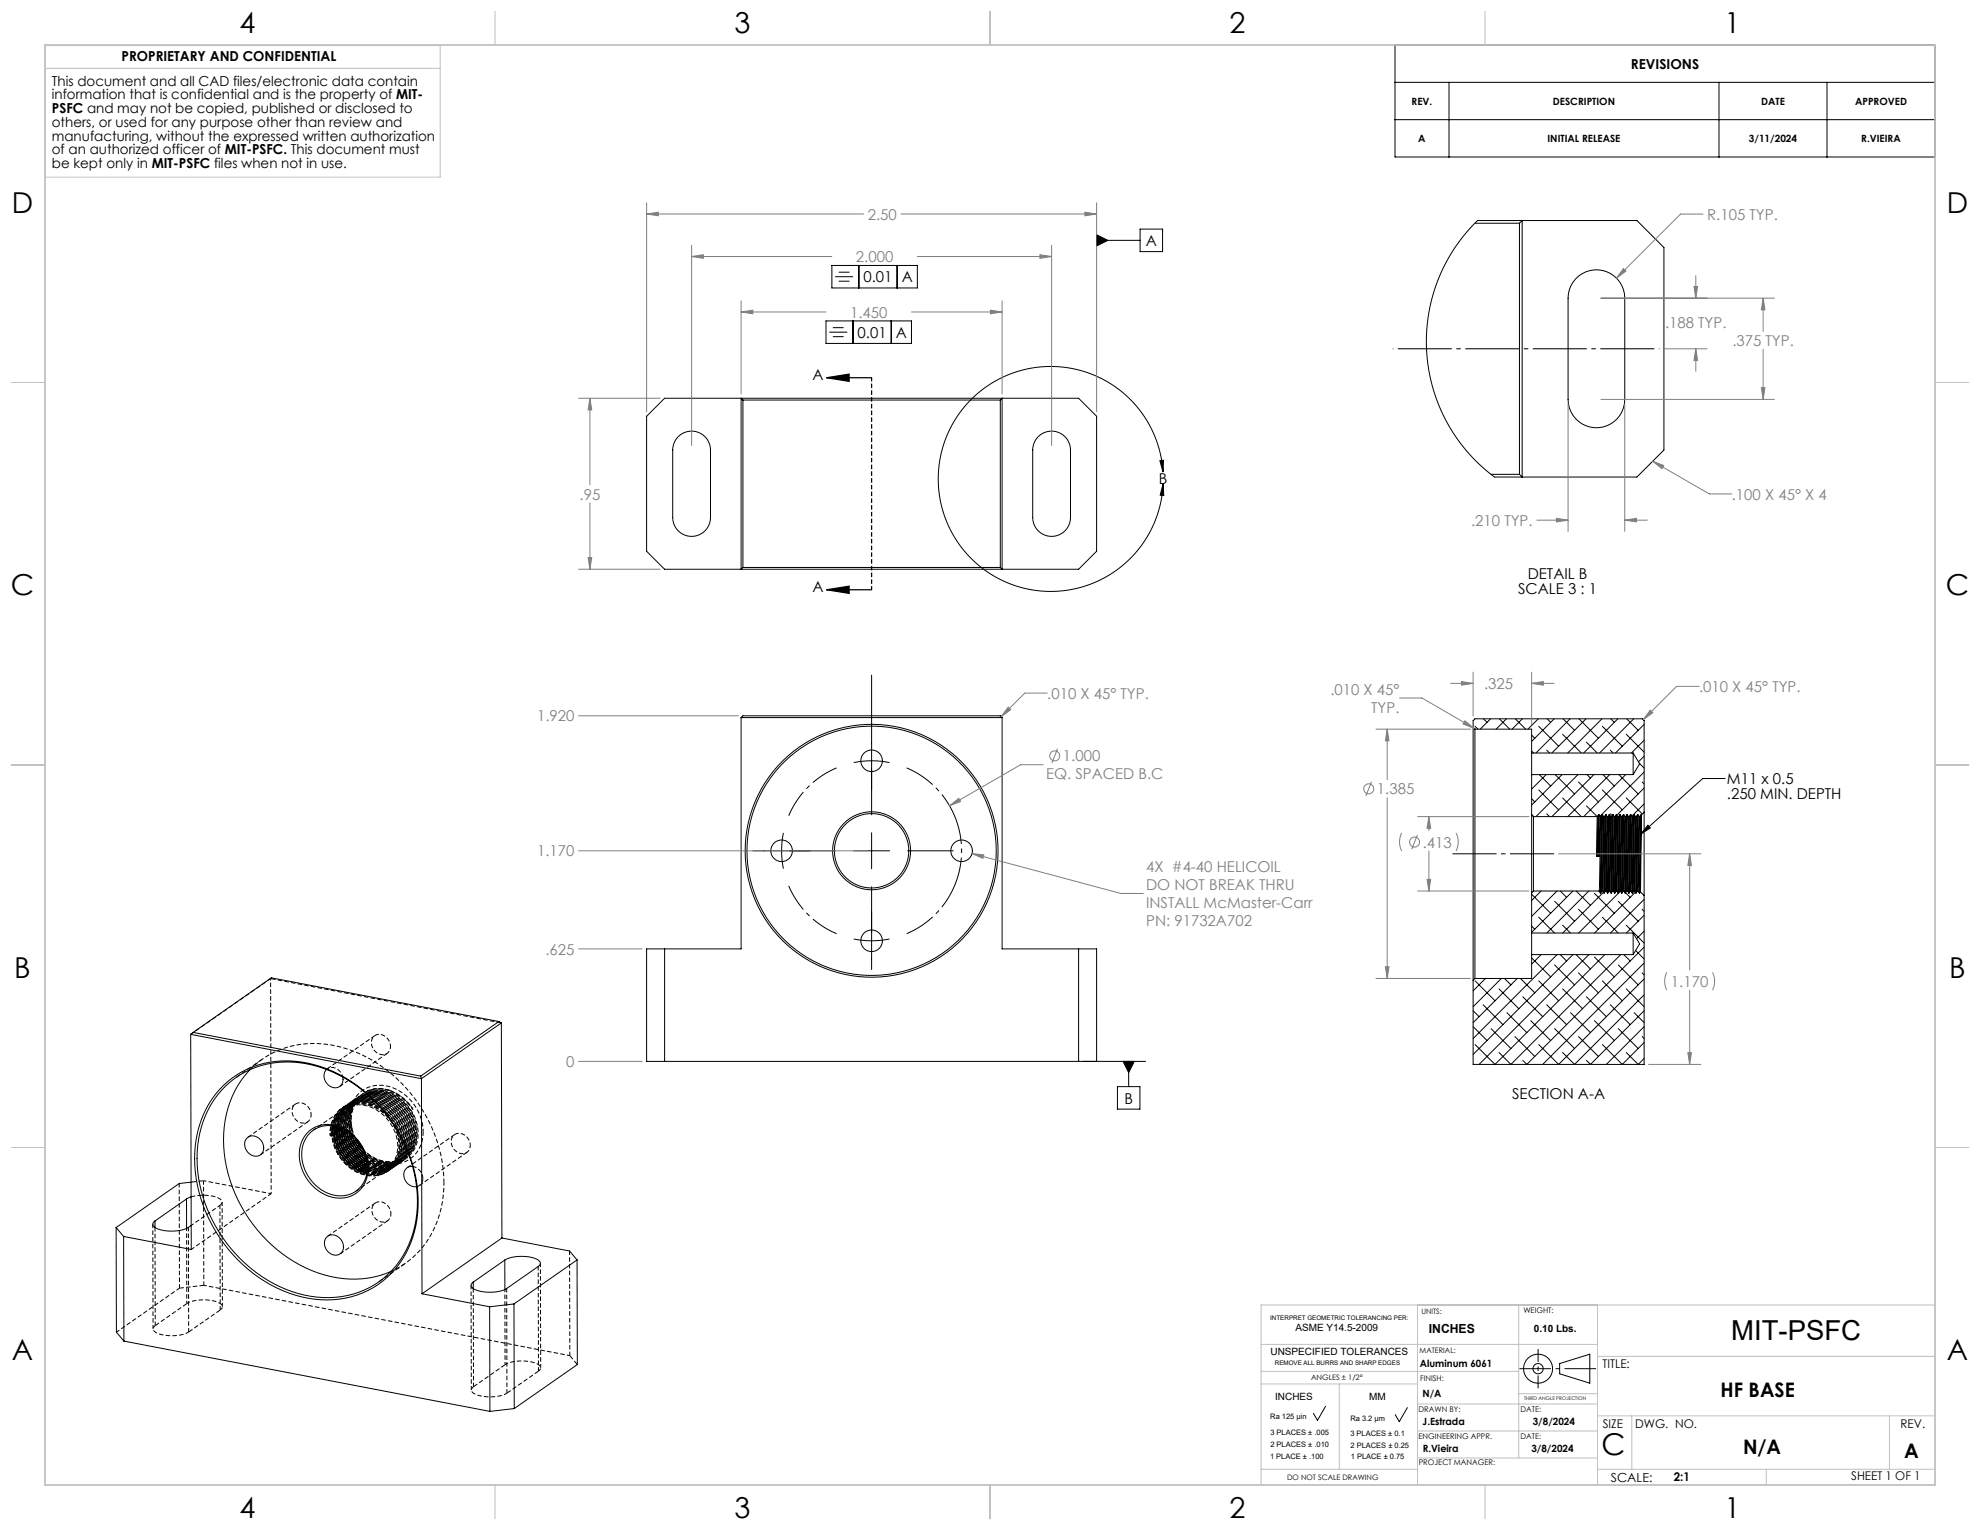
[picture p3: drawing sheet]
<svg xmlns="http://www.w3.org/2000/svg" width="559mm" height="432mm" viewBox="0 0 559 432" stroke-linecap="round" stroke-linejoin="round" font-family="sans-serif">
<defs><g id="words">
<text font-size="8.5" x="452" y="410.7">C</text>
<g font-size="8.1">
<text x="67.6" y="9.3">4</text>
<text x="207.3" y="9.3">3</text>
<text x="347" y="9.3">2</text>
<text x="486.7" y="9.3">1</text>
<text x="3.3" y="60.1">D</text>
<text x="549.4" y="60.1">D</text>
<text x="3" y="168">C</text>
<text x="549.1" y="168">C</text>
<text x="4" y="276">B</text>
<text x="550.1" y="276">B</text>
<text x="3.3" y="383.9">A</text>
<text x="549.4" y="383.9">A</text>
<text x="67.6" y="428.4">4</text>
<text x="207.3" y="428.4">3</text>
<text x="347" y="428.4">2</text>
<text x="486.7" y="428.4">1</text>
</g>
<text font-size="7.8" x="488.6" y="378.1">MIT-PSFC</text>
<g font-size="5.6">
<text x="485.6" y="394.4">HF BASE</text>
<text x="491.9" y="410.3">N/A</text>
<text x="537.4" y="411.4">A</text>
</g>
<g font-size="4.2" fill="#808080">
<text x="244.9" y="62">2.50</text>
<text x="481.8" y="62">R.105 TYP.</text>
<text x="241.6" y="74">2.000</text>
<text x="239.9" y="89.7">1.450</text>
<text x="469.9" y="92.5">.188 TYP.</text>
<text x="488.9" y="97.6">.375 TYP.</text>
<text x="163.6" y="141">.95</text>
<text x="488.8" y="141">.100 X 45° X 4</text>
<text x="415.2" y="148.4">.210 TYP.</text>
<text x="295.6" y="197.2">.010 X 45° TYP.</text>
<text x="375.5" y="196.1">.010 X 45°</text>
<text x="418.9" y="194.5">.325</text>
<text x="479.5" y="195.3">.010 X 45° TYP.</text>
<text x="151.6" y="203.6">1.920</text>
<text x="387" y="201.1">TYP.</text>
<text x="300" y="214.9">1.000</text>
<text x="295.2" y="220">EQ. SPACED B.C</text>
<text x="388.6" y="224.2">1.385</text>
<text x="401.5" y="239.2">.413</text>
<text x="151.6" y="241.7">1.170</text>
<text x="323.5" y="246.2">4X #4-40 HELICOIL</text>
<text x="323.5" y="251.2">DO NOT BREAK THRU</text>
<text x="323.5" y="256.3">INSTALL McMaster-Carr</text>
<text x="323.5" y="261.3">PN: 91732A702</text>
<text x="153.9" y="269.4">.625</text>
<text x="471.6" y="278.5">1.170</text>
<text x="159.8" y="301.2">0</text>
</g>
<g font-size="4.2">
<text x="323.4" y="69.4">A</text>
<text x="243.7" y="79.7">0.01</text>
<text x="254.5" y="79.7">A</text>
<text x="242" y="95.3">0.01</text>
<text x="252.8" y="95.3">A</text>
<text x="229.4" y="107.4">A</text>
<text x="327" y="136.5">B</text>
<text x="229.4" y="167.2">A</text>
<text x="428.5" y="167.6">SCALE 3 : 1</text>
<text x="431.2" y="163.4">DETAIL B</text>
<text x="487.4" y="221.3">M11 x 0.5</text>
<text x="487.4" y="225.5">.250 MIN. DEPTH</text>
<text x="317.3" y="311.5">B</text>
<text x="426.8" y="310.1">SECTION A-A</text>
</g>
<g font-size="3.9">
<text x="34.3" y="17.3">PROPRIETARY AND CONFIDENTIAL</text>
<text x="460.2" y="19.4">REVISIONS</text>
<text x="14.6" y="24.2">This document and all CAD files/electronic data contain</text>
<text x="14.6" y="28.1">information that is confidential and is the property of MIT-</text>
<text x="14.6" y="31.9">PSFC and may not be copied, published or disclosed to</text>
<text x="14.6" y="35.8">others, or used for any purpose other than review and</text>
<text x="14.6" y="39.7">manufacturing, without the expressed written authorization</text>
<text x="14.6" y="43.6">of an authorized officer of MIT-PSFC. This document must</text>
<text x="14.6" y="47.5">be kept only in MIT-PSFC files when not in use.</text>
</g>
<g font-size="3.5">
<text x="403.2" y="376.3">INCHES</text>
<text x="454.6" y="418.1">SCALE:</text>
</g>
<g font-size="3.4">
<text x="452.3" y="386.1">TITLE:</text>
<text x="452.3" y="402.9">SIZE</text>
<text x="461.4" y="402.9">DWG. NO.</text>
<text x="536.4" y="402.9">REV.</text>
<text x="472.4" y="418.1">2:1</text>
<text x="522.5" y="417.8">SHEET 1 OF 1</text>
</g>
<g font-size="2.8">
<text x="398.4" y="29.6">REV.</text>
<text x="438.3" y="29.6">DESCRIPTION</text>
<text x="497" y="29.6">DATE</text>
<text x="523.5" y="29.6">APPROVED</text>
<text x="400.3" y="40.1">A</text>
<text x="436.7" y="40.1">INITIAL RELEASE</text>
<text x="493.6" y="40.1">3/11/2024</text>
<text x="525.3" y="40.1">R.VIEIRA</text>
<text x="365.6" y="375.7">ASME Y14.5-2009</text>
<text x="432.9" y="375.8">0.10 Lbs.</text>
<text x="358.6" y="382.5">UNSPECIFIED TOLERANCES</text>
<text x="400.7" y="385.8">Aluminum 6061</text>
<text x="359.9" y="395">INCHES</text>
<text x="386.4" y="395">MM</text>
<text x="401.4" y="394.3">N/A</text>
<text x="401.5" y="402.2">J.Estrada</text>
<text x="432.6" y="402.2">3/8/2024</text>
<text x="401.5" y="409.7">R.Vieira</text>
<text x="432.2" y="409.7">3/8/2024</text>
</g>
<g font-size="2.2">
<text x="429.9" y="370.7">WEIGHT:</text>
<text x="400.8" y="389.7">FINISH:</text>
<text x="400.3" y="398.4">DRAWN BY:</text>
<text x="429.1" y="398.4">DATE:</text>
<text x="400.3" y="406.1">ENGINEERING APPR.</text>
<text x="429.1" y="406.1">DATE:</text>
<text x="400.4" y="413.6">PROJECT MANAGER:</text>
</g>
<g font-size="2.1">
<text x="401.1" y="370.7">UNITS:</text>
<text x="400.7" y="381.8">MATERIAL:</text>
<text x="370" y="389.3">ANGLES ± 1/2°</text>
<text x="358.5" y="400.6">Ra 125 µin</text>
<text x="381.1" y="401">Ra 3.2 µm</text>
<text x="358.5" y="405.1">3 PLACES ± .005</text>
<text x="381.1" y="405.3">3 PLACES ± 0.1</text>
<text x="358.4" y="411.7">1 PLACE ± .100</text>
<text x="358.5" y="408.4">2 PLACES ± .010</text>
<text x="381.1" y="408.6">2 PLACES ± 0.25</text>
<text x="381.2" y="411.9">1 PLACE ± 0.75</text>
<text x="363.3" y="417.6">DO NOT SCALE DRAWING</text>
</g>
<g font-size="1.8">
<text x="358.5" y="372.4">INTERPRET GEOMETRIC TOLERANCING PER:</text>
<text x="359.8" y="385.1">REMOVE ALL BURRS AND SHARP EDGES</text>
</g>
<text font-size="1.4" x="430.1" y="395">THIRD ANGLE PROJECTION</text>
</g></defs>
<g fill="none" stroke="#000" stroke-width=".28">
<path d="M393.7 12.7h152.4v31.6h-152.4zM393.7 23.2h152.4M393.7 33.8h152.4M408.9 23.2v21.1M485.1 23.2v21.1M515.6 23.2v21.1M234.8 74.9h24.1v6.4h-24.1zM235.7 78.1h5.1M236.7 76.8h3.1M236.7 79.4h3.1M242.4 74.9v6.4M253.2 74.9v6.4"/>
<path d="M309.5 66.2l3.2 1.6-3.2 1.6zM309.5 67.8h12.3M321.8 64.7h6.3v6.3h-6.3zM416.2 63h12.6M416.5 62.7l.5-.5h45l7.6 7.7v57.1l-7.6 7.6h-40.2l-3.4-2.8-3.1-3-2.8-3.3-2.6-3.7-2-3.5-1.7-3.7-1.4-3.8-1-3.7-.8-4-.4-4v-4.1l.2-3.8 .7-4 .9-4 1.3-3.8 1.6-3.8 1.9-3.5 2.1-3.2 2.5-3.2zM428.8 63l.8-.8v72.4l-.8-.7M428.8 63v70.9M444.7 78.7a8 8 0 0 1 8.8-2 8 8 0 0 1 5 7.4v28.6a8 8 0 0 1-8 8 8 8 0 0 1-8-8v-28.6a8 8 0 0 1 2.2-5.4zM233.1 90.6h24.1v6.3h-24.1zM234 93.7h5.1M235 92.5h3.1M235 95h3.1"/>
<path d="M240.7 90.6v6.3M251.5 90.6v6.3M187.6 112.4h116.8l5.1 5.1v38.1l-5.1 5.1h-116.8l-5.1-5.1v-38.1zM209.7 112.9l-.5-.5v48.3l.5-.6M209.7 112.9v47.2M209.7 112.9h72.6M282.3 112.9l.5-.5v48.3l-.5-.6M282.3 112.9v47.2M191.3 123.4a5.3 5.3 0 0 1 5.8-1.4 5.3 5.3 0 0 1 3.4 5v19.1a5.3 5.3 0 0 1-5.3 5.3 5.3 5.3 0 0 1-5.3-5.3v-19.1a5.3 5.3 0 0 1 1.4-3.6zM292.9 123.4a5.3 5.3 0 0 1 5.8-1.4 5.3 5.3 0 0 1 3.4 5v19.1a5.3 5.3 0 0 1-5.3 5.3 5.3 5.3 0 0 1-5.3-5.3v-19.1a5.3 5.3 0 0 1 1.4-3.6zM327.3 130l1.1-.1-.2 3.3zM328.2 133.2a31.7 31.7 0 0 0-48.3-25.1 31.7 31.7 0 0 0 .5 54.4 31.7 31.7 0 0 0 47.9-26"/>
<path d="M328.3 136.5l.1 3.4-1-.1zM420.8 133.9h8M209.7 160.1h72.6M246 190.5v39.5M209.2 202.5v65.3h-26.7v31.7h140.8M209.2 202.5h73.6M209.2 202.5l.5-.5h72.6l.5 .5M240.9 215.2a25.4 25.4 0 0 1 10.1 0M282.8 202.5v65.3h26.7v31.7M415.8 205.3v71.4M415.8 205.3l.5 .5M415.8 205.3v-1.9l.5-.5h47.2l.5 .5v25.8"/>
<path d="M416.3 205.8v70.3M416.3 205.8h16v6.7M416.3 205l.8 .8M418.7 202.9l1 1M420.7 202.9l-2.9 2.9M423.2 202.9l2.9 2.9M425.2 202.9l-3 2.9M427.7 202.9l2.9 2.9M429.7 202.9l-3 2.9M432.3 212.5v6.1M432.3 218.6v11.4M432.3 218.6h28.6"/>
<path d="M432.3 212.5h28.6M432.3 212l.5 .5M432.3 207.5l.8 .9M434.1 202.9l-2.9 2.9M434.3 205l5.6 5.6M434.4 218.6l3.2 3.2M436.4 218.6l-4.1 4.1M436.5 211.7l.8 .8M436.6 202.9l1 1M438.6 202.9l-6.3 6.3M438.9 218.6l5.5 5.5M440.8 218.6l-8.5 8.6"/>
<path d="M441 207.2l5.3 5.3M441.1 202.9l3.3 3.2M443.1 202.9l-9.6 9.6M445.3 218.6l-11.8 11.9M445.6 202.9l5.5 5.5M447.6 202.9l-9.6 9.6M447.7 209.5l3.1 3M447.9 218.6l1 1M449.8 218.6l-11.8 11.9M452.1 202.9l-9.6 9.6M452.2 205l5.6 5.6M452.4 218.6l3.2 3.2"/>
<path d="M454.3 218.6l-11.8 11.9M454.5 211.7l.8 .8M454.6 202.9l1 1M456.6 202.9l-9.7 9.6M456.9 218.6l5.4 5.5M458.8 218.6l-11.8 11.9M459 207.2l5 5.1M459.1 202.9l3.2 3.2M460.9 212.5v6.1M460.9 212.5l1.8 3.1-1.8 3M461.1 202.9l-9.7 9.6M462.6 215.4l1.4 1.4"/>
<path d="M464 204.4l-8.1 8.1M464 208.9l-3.6 3.6M464 213.4l-1.6 1.6M464 217.9l-12.5 12.5M486.9 219.7h-6.4l-17.5 15.8M221.1 235.1a25.4 25.4 0 0 0 0 10.1M246 235v10.2M432.3 230v22M432.3 229.9l.5 .6M432.3 225.4l.8 .9M432.8 230.5v21M432.8 230.5h18"/>
<path d="M434.3 222.9l5.6 5.7M436.5 229.7l.8 .8M441 225.2l5.3 5.3M445.5 220.7l5.6 5.6M447.7 227.4l3.1 3.1M450.8 230.5h.1M451.1 229.9l-.2 11.8M451.1 229.9h.2M451.1 229.9l-.3 .6M451.3 229.9l.3 .6M451.3 229.9l-.3 11.8M451.6 230.5l-.3 11.1h-.7l.2-11"/>
<path d="M451.6 230.5h.2M451.8 230.5l-.5 21M452.1 230.2l-.5 21.8M452.2 222.9l5.6 5.7M452.3 229.9l.3 .6M452.3 229.9l-.5 .6M452.3 229.9l-.5 22.1M452.6 230.5l-.5 21M452.6 230.5h.2M452.8 230.5l-.5 21M453.1 230.2l-.5 21.8M453.3 229.9l.3 .6"/>
<path d="M453.3 229.9l-.5 .6M453.3 229.9l-.5 22.1M453.6 230.5l-.5 21M453.6 230.5h.2M453.8 230.5l-.5 21M454.1 230.2l-.5 21.8M454.3 229.9l.3 .6M454.3 229.9l-.5 .6M454.3 229.9l-.5 22.1M454.5 229.7l.5 .5M454.6 230.5l-.5 21M454.6 230.5h.2"/>
<path d="M454.8 230.5l-.5 21M455.1 230.2l-.5 21.8M455.3 229.9l.3 .6M455.3 229.9l-.5 .6M455.3 229.9l-.5 22.1M455.6 230.5l-.5 21M455.6 230.5h.2M455.8 230.5l-.5 21M456.1 230.2l-.5 21.8M456.3 229.9l-.5 .6M456.3 229.9l.3 .6M456.3 229.9l-.5 22.1"/>
<path d="M456.6 230.5l-.5 21M456.6 230.5h.2M456.8 230.5l-.5 21M457.1 230.2l-.5 21.8M457.3 229.9l.3 .6M457.3 229.9l-.5 .6M457.3 229.9l-.5 22.1M457.6 230.5l-.5 21M457.6 230.5h.2M457.8 230.5l-.5 21M458.1 230.2l-.5 21.8M458.3 229.9l.3 .6"/>
<path d="M458.3 229.9l-.5 .6M458.3 229.9l-.5 22.1M458.6 230.5l-.5 21M458.6 230.5h.2M458.8 230.5l-.5 21M459 225.2l4.5 4.5M459.1 230.2l-.5 21.8M459.3 229.9l.3 .6M459.3 229.9l-.5 .6M459.3 229.9l-.5 22.1M459.6 230.5l-.5 21M459.6 230.5h.2"/>
<path d="M459.8 230.5l-.5 21M460.1 230.2l-.5 21.8M460.3 229.9l.3 .6M460.3 229.9l-.5 .6M460.3 229.9l-.5 22.1M460.6 230.5l-.5 21M460.6 230.5h.2M460.8 230.5l-.5 21M461.1 230.2l-.5 21.8M461.3 229.9l.3 .6M461.3 229.9l-.5 .6M461.3 229.9l-.5 22.1"/>
<path d="M461.6 230.5l-.5 21M461.6 230.5h.2M461.8 230.5l-.5 21M462.1 230.2l-.5 21.8M462.3 229.9l.3 .6M462.3 229.9l-.5 .6M462.3 229.9l-.5 22.1M462.6 230.5l-.5 21M462.6 230.5h.1M462.7 230.5v1.3M462.7 231.8l-.4 19.7M462.9 230.3l-.2 1.5"/>
<path d="M462.9 230.3l-.2 .2M463.1 230.2l-.5 21.8M463.3 229.9l-.5 22.1M463.3 229.9l-.4 .4M463.3 229.9h.1M463.3 229.9l-.4 21.8M463.5 220.7l.5 .6M464 229.2v23.5M464 229.2l-.7 .7M464 222.4l-7.7 7.7M464 226.9l-3.5 3.5M465.1 232.9l.7 .8-2.8 1.8z"/>
<path d="M212.5 240.1h23.3M240.9 240.1h10.2M246 250.3v23.3M256.1 240.1h12.9M432.3 252v11.3M432.3 252.4l5.3 5.3M432.8 251.5h18.5M432.8 251.5l-.5 .5M434.3 258.9l4.4 4.4M434.9 251.5l-2.6 2.6M438.8 254.4l5.6 5.6M439.4 251.5l-7.1 7.1"/>
<path d="M440.3 251.5l1.8 1.8M443.9 251.5l-11.6 11.6M444.8 251.5l4.1 4M445.5 256.6l5.6 5.6M448.4 251.5l-11.8 11.8M450 252.1l5.6 5.6M451.3 251.5l.3 .5M451.6 252h.2M452.1 251.5l-.3 .5M452.1 251.5h.2M452.2 258.9l4.5 4.4M452.3 251.5l.3 .5"/>
<path d="M452.5 251.8l-11.5 11.5M452.6 252h.2M453.1 251.5l-.3 .5M453.1 251.5h.2M453.3 251.5l.3 .5M453.6 252h.2M454.1 251.5l-.3 .5M454.1 251.5h.2M454.3 251.5l.3 .5M454.6 252h.2M455.1 251.5l-.3 .5M455.1 251.5h.2"/>
<path d="M455.3 251.5l.3 .5M455.6 252h.2M456.1 251.5l-.3 .5M456.1 251.5h.2M456.3 251.5l.3 .5M456.6 252h.2M456.7 254.4l5.6 5.6M457.1 251.5l-.3 .5M457.1 251.5h.2M457.3 251.5l.3 .5M457.3 251.5l-11.8 11.8M457.6 252h.2"/>
<path d="M458.1 251.5l-.3 .5M458.1 251.5h.2M458.3 251.5h.1M458.3 251.5l.3 .5M458.6 252h.2M458.8 252l1.3 1.3M459.1 251.5l-.3 .5M459.1 251.5h.2M459.3 251.5l.3 .5M459.6 252h.2M460.1 251.5l-.3 .5M460.1 251.5h.2"/>
<path d="M460.3 251.5l.3 .5M460.6 252h.2M461.1 251.5l-.3 .5M461.1 251.5h.2M461.3 251.5l.3 .5M461.5 251.8l-11.5 11.5M461.6 252h.2M462.1 251.5l-.3 .5M462.1 251.5h.2M462.3 251.5l.3 .5M462.6 252h.2M462.9 251.7l-.1 .3"/>
<path d="M462.9 251.7l1.1 1M463.5 256.6l.5 .6M464 252.7v47.7h-48.2v-23.7M464 253.8l-9.5 9.5M464 258.3l-5 5M187.6 267.8v31.7M240.9 265a25.4 25.4 0 0 0 10.1 0M304.4 267.8v31.7M416.3 276.1l-.5 .6M416.3 276.8l5.6 5.6M419.2 276.1l-3.4 3.5M423 279.1l5.7 5.6"/>
<path d="M423.7 276.1l-7.9 8M424.6 276.1l1.8 1.9M428.2 276.1l-12.4 12.5M429.1 276.1l4 4.1M432.3 263.3v6.1M432.3 269.4v6.7h-16M432.3 269.4h28.6M432.3 263.3h28.6M432.3 270.3l5.3 5.4M432.3 261.4l.8 .8M434.3 276.8l5.6 5.6M434.9 269.4l-2.6 2.7"/>
<path d="M438.8 272.3l5.6 5.7M439.4 269.4l-23.6 23.7M440.3 269.4l1.8 1.8M441 279.1l5.6 5.6M441 261.1l2.2 2.2M443.9 269.4l-28.1 28.2M444.8 269.4l4.1 4.1M445.5 274.6l5.6 5.6M448.4 269.4l-31 31M450 270.1l5.6 5.6M452.2 276.8l5.6 5.6M452.9 269.4l-31 31-5.6-5.6"/>
<path d="M456.7 272.3l5.6 5.7M457.4 269.4l-31 31-3.4-3.4M458.3 269.4l1.8 1.8M459 279.1l5 5M459 261.1l5 5.1M460.9 263.3v6.1M460.9 263.3l1.8 3.1-1.8 3M461.6 268.2l2.4 2.4M463.5 274.6l.5 .5M464 262.8l-2.1 2.1M464 267.3l-33.1 33.1-1.1-1.1M464 271.8l-28.6 28.6"/>
<path d="M464 276.3l-24.1 24.1-5.6-5.6M53.8 291.9l.2 60.7-19.1-3.6M53.8 291.9l65.1 12.5M54.5 291.4l64.2 12.3M54.5 291.4l-.7 .5M140.8 288.3l-22.1 15.4M140.8 288.3l.7 .4M140.8 288.3l-64.2-12.3-22.1 15.4M141.5 288.7l-22.6 15.7M141.5 288.7l.2 60.7M316.9 299.5h3.2l-1.6 3.2zM318.5 299.5v7.2"/>
<path d="M415.8 289.7l3.9 4M415.8 285.3l1.6 1.6M418.6 283.6l5.6 5.6M420.8 290.3l5.6 5.6M425.3 285.8l5.6 5.6M427.5 292.5l5.6 5.7M429.8 281.3l5.6 5.6M432 288.1l5.6 5.6M436.5 283.6l5.6 5.6M438.8 290.3l5.6 5.6M443.2 285.8l5.7 5.6M445.5 292.5l5.6 5.7"/>
<path d="M447.7 281.3l5.7 5.6M450 288.1l5.6 5.6M454.5 283.6l5.6 5.6M456.7 290.3l5.6 5.6M459 297l3.3 3.4 1.7-1.7M461.2 285.8l2.8 2.8M463.5 292.5l.5 .6M464 280.8l-19.6 19.6-3.4-3.4M464 285.3l-15.1 15.1-1.2-1.1M464 289.7l-10.6 10.7M464 294.2l-6.2 6.2-5.6-5.6M63 306.4a26.5 26.5 0 0 1 27.4-5.4 41.5 41.5 0 0 1 27.5 41 25.9 25.9 0 0 1-18.8 24 32.4 32.4 0 0 1-27.5-6.5 41 41 0 0 1-16.2-37.9 27.1 27.1 0 0 1 7.6-15.2z"/>
<path d="M63.7 306.4a26.3 26.3 0 0 1 27.4-5 40.8 40.8 0 0 1 26.5 41.2 25.3 25.3 0 0 1-19.5 23 33.1 33.1 0 0 1-28.9-9 40 40 0 0 1-13.2-35.1 26.7 26.7 0 0 1 7.7-15.1zM70.6 301.9a29.5 29.5 0 0 0-7 25.5 40.8 40.8 0 0 0 29.8 32.9 27.1 27.1 0 0 0 16.9-1.5M87.2 319.3a9.1 9.1 0 0 1 12 .6 11.8 11.8 0 0 1 3.5 14.5 8.4 8.4 0 0 1-12.2 2.1 12.1 12.1 0 0 1-5-15zM87.5 319.7a8.6 8.6 0 0 1 11.5 .3 11.3 11.3 0 0 1 3.5 14 8.1 8.1 0 0 1-11.8 1.8 11.4 11.4 0 0 1-4.3-14.6zM92.1 301.8a3.2 3.2 0 0 0 0 3.8 3.2 3.2 0 0 0 3.5 1.2 2.44 2.44 0 0 0 1.1-2.8M93.7 317.7l-.2 2.9 .3-.2M94 317.8l-.2 2.6M94.1 317.8a11.9 11.9 0 0 0 9.4 13.5M94.4 317.9a11.9 11.9 0 0 0 9.1 13.1M94.5 317.9a11.9 11.9 0 0 0 9 13M94.8 318a12 12 0 0 0 8.8 12.6M94.9 318a12 12 0 0 0 8.7 12.5"/>
<path d="M95.3 318a12.1 12.1 0 0 0 8.3 12.2M95.4 318.1a12.2 12.2 0 0 0 8.2 12M95.7 318.2a12.1 12.1 0 0 0 8 11.5M95.8 318.2a12.1 12.1 0 0 0 7.9 11.4M96.2 318.4a12.1 12.1 0 0 0 7.5 10.8M96.3 318.4a12.1 12.1 0 0 0 7.4 10.7M96.7 318.6a12.2 12.2 0 0 0 6.9 10.1M96.8 318.6a12.3 12.3 0 0 0 6.8 10M97.2 318.8a12.3 12.3 0 0 0 6.4 9.3M97.3 318.9a12.2 12.2 0 0 0 6.3 9.1M97.8 319.2a12.2 12.2 0 0 0 5.7 8.3M97.9 319.3a12.2 12.2 0 0 0 5.6 8"/>
<path d="M98.4 319.6a12.3 12.3 0 0 0 4.9 7.1M98.5 319.7a12.3 12.3 0 0 0 4.8 6.9M118.7 303.7l.2 .7M118.9 304.4l.2 60.7M315.4 306.7h6.3v6.3h-6.3zM52.6 338.4l-8.9 6.2M52.6 338.4l.1 8.3M53.9 333.6l-3.3 .4-17.8 12.4M53.9 337.8l-1.3 .6M69.8 321.1a3.1 3.1 0 0 1 3.4 .2 3.1 3.1 0 0 1 1.2 3.2 2.45 2.45 0 0 1-2.1 1.9 2.45 2.45 0 0 1-2.5-1.3 2.93 2.93 0 0 1 0-4zM93.8 320.4h-.3M99.1 320.1a12 12 0 0 0 4 5.8"/>
<path d="M99.3 320.3a11.8 11.8 0 0 0 3.7 5.3M100 320.9a11.9 11.9 0 0 0 2.6 3.8M100.3 321.3l2.1 3M116.5 329.2a2.44 2.44 0 0 0-2.4 1.3 2.44 2.44 0 0 0 .3 2.7l1.2 1.3 1.1 .4h.9M32.8 346.4l2.1 2.6M32.8 346.4l.1 29.6 2.1 2.5M34.9 349l.1 29.5M43.7 344.6a1.03 1.03 0 0 0-.6 1 1.03 1.03 0 0 0 .8 .9 11.4 11.4 0 0 0 9.3-.1l.8-.6M43.7 344.6v1.8M92.3 349a3.1 3.1 0 0 1 3.4 .2 3.1 3.1 0 0 1 1.2 3.2 2.45 2.45 0 0 1-2.1 1.9 2.45 2.45 0 0 1-2.5-1.3 2.93 2.93 0 0 1 0-4zM141.7 349.4l-22.6 15.7M141.7 349.4l19 3.7 2.2 2.5"/>
<path d="M142.5 355.6a10.9 10.9 0 0 1 9.6 .1 .96 .96 0 0 1 .4 .9 .96 .96 0 0 1-.6 .8l-8.9 6.2a10.9 10.9 0 0 1-9.6-.1 .96 .96 0 0 1-.4-.9 .96 .96 0 0 1 .6-.8M142.5 355.6l-8.9 6.2M142.5 355.6v8.3M162.9 355.6l-17.8 12.4M162.9 355.6v29.5l-17.8 12.4M35 378.5l103.3 19.8M119.1 365.1l19.1 3.7M133.6 361.8v1.9M138.2 368.8l.1 29.5M145.1 368l-6.9 .8M145.1 368v29.5M145.1 397.5l-6.8 .8"/>
<path d="M374.1 396.9l-2.3 4-1.1-2M397.2 397.3l-2.3 3.9-1.1-2M440.2 384.8l8.5-2.6v8.2l-8.5-2.7z"/>
<circle cx="246" cy="214.7" r="3"/>
<circle cx="220.6" cy="240.1" r="3"/>
<circle cx="246" cy="240.1" r="35.7"/>
<circle cx="246" cy="240.1" r="35.2"/>
<circle cx="246" cy="240.1" r="11"/>
<circle cx="246" cy="240.1" r="10.5"/>
<circle cx="271.4" cy="240.1" r="3"/>
<circle cx="246" cy="265.5" r="3"/>
<circle cx="434.1" cy="386.3" r="4.1"/>
<circle cx="434.1" cy="386.3" r="1.44"/>
</g>
<g fill="none" stroke="#000" stroke-width=".28" stroke-dasharray="1.3 .6" stroke-dashoffset=".1" stroke-linecap="butt">
<path d="M105.8 292.3l-13.4 9.3M83.4 311.6l-13.4 9.3M95.9 306.6l13.4-9.3M98.3 312.2a8.2 8.2 0 0 0-2.5 6M100 311a8.6 8.6 0 0 0-2.2 8.2M53.9 337.8a11.4 11.4 0 0 1 8.3 .7 .96 .96 0 0 1 .5 .9 .96 .96 0 0 1-.6 .8M73.5 325.9l13.4-9.3M100.4 336.2l8.7-6M103 325.6a9.2 9.2 0 0 0 9.9 1.8M103.1 325.9a9 9 0 0 0 9.9 1.5M103.7 329.7a7.9 7.9 0 0 0 6.5-.4M105.9 339.5l-13.4 9.4"/>
<path d="M106.8 327.6a8.7 8.7 0 0 0 12.6-8.2M118.4 334.6l13.4-9.4M119.3 332.6a3.5 3.5 0 0 0-2.8-3.4M125.3 333.7a40.9 40.9 0 0 0-28.5-38 25.9 25.9 0 0 0-26.2 6.2M128.3 320.2l-13.4 9.4M96 353.9l13.4-9.4M43.8 374.1l-.1-27.7M133.6 391.4v-27.7"/>
</g>
<path d="M96.3 312.9a10.4 10.4 0 0 0-.9 12.9 11.1 11.1 0 0 0 11.8 5.8l1.4-.6 1.3-.8M96.7 304a2.97 2.97 0 0 0-4.6-2.2M97.8 312.5a8.3 8.3 0 0 0-2.4 5.6M99.5 311.4a8.6 8.6 0 0 0-2.3 7.4M104 308.4l2.6-.7 1.5 .1M119.4 319.4a13.2 13.2 0 0 0-12.7-13.1 8.6 8.6 0 0 0-8.1 9.6l.4 2.3M76.5 336.9l-19.1-3.7M102.6 324.7a9.3 9.3 0 0 0 10.9 2.3M103.6 330.2a7.9 7.9 0 0 0 6.1-.5M103.6 330.1a8 8 0 0 0 6-.4M110.3 358.8a25.9 25.9 0 0 0 14.9-23.2l.1-1.9M160.8 382.6l-103.3-19.9" fill="none" stroke="#000" stroke-width=".28" stroke-dasharray="1.3 .6" stroke-dashoffset=".4" stroke-linecap="butt"/>
<g fill="none" stroke="#000" stroke-width=".28" stroke-dasharray="1.3 .6" stroke-linecap="butt">
<path d="M76.4 276.2l.2-.2M96.7 312.5l-.1 .1M96.8 312.6a10.4 10.4 0 0 0-1 12.9 11.1 11.1 0 0 0 11.9 5.8l1.7-.8M96.8 312.5a10.4 10.4 0 0 0-.9 12.9 11.1 11.1 0 0 0 11.8 5.8l1.7-.7M97.2 312.2h-.1M97.3 312.8l-.1 .1M97.6 312.6l-.4 .3M97.7 312.5l-.1 .1M98 312.3l-.3 .2M98.1 311.6h-.1M98.2 312.1l-.1 .1M98.5 311.9l-.3 .3"/>
<path d="M98.6 311.2l-.1 .1M98.6 312a8.3 8.3 0 0 0-2.4 6.4M98.7 311.8l-.1 .1M99 311.6l-.4 .3M99.1 311.5l-.1 .1M99.4 311.3l-.3 .3M99.5 310.6h-.1M99.6 311.2h-.1M99.9 311l-.3 .2M100 310.3h-.1M100.1 310.8l-.1 .1M100.4 310.6l-.4 .3"/>
<path d="M100.4 309.9v.1M100.5 310.5l-.1 .1M100.8 310.3l-.3 .3M100.9 309.6h-.1M101 310.2l-.1 .1M101.1 310.2a9.2 9.2 0 0 0-1.8 10.1M101.3 310l-.3 .2M101.4 309.3h-.1M101.5 309.9h-.1M101.8 309.7l-.4 .2M101.8 308.9v.1M101.9 309.5l-.1 .1"/>
<path d="M102.2 309.3l-.3 .3M102.3 308.6l-.1 .1M102.4 309.2l-.1 .1M102.7 309l-.3 .3M104 308.4l-.5 .2M116.5 314.7v-.1M93.1 320.5l.1-.1M93.2 320.4h.3M93.5 320.6l-.4-.1M103.5 327.3a8.6 8.6 0 0 0 8.4 .8M103.5 327.5a8.5 8.5 0 0 0 8.6 .5M103.7 329.1a8.2 8.2 0 0 0 6.8 0"/>
<path d="M109.4 329.9h.1M109.5 329.8l.4-.2M109.5 330.5h.1M109.9 329.6l.1-.1M110 330.2l.3-.3M110 329.5l.3-.2M110 330.1l.3-.2M110.3 329.3l.2-.1M110.4 329.8l.4-.2M110.4 329.2l.4-.3M110.4 329.9l.1-.1M110.5 329.8l.3-.2"/>
<path d="M110.8 329l.1-.1M110.9 329.5l.4-.2M110.9 328.8l.4-.2M110.9 329.5h.1M111.4 329.2l.3-.3M111.4 328.5l.3-.2M111.8 328.9l.4-.3M111.8 328.2l.4-.2M111.8 328.9h.1M111.9 328.8l.3-.2M112.3 328.5l.4-.2M112.3 327.9l.4-.3"/>
<path d="M112.3 328.6l.1-.1M112.4 328.5l.3-.2M112.8 328.2l.3-.2M112.8 327.5l.3-.2M113.2 327.9l.4-.3M113.2 327.2l.4-.2M113.2 327.9h.1M113.3 327.8l.3-.2M113.7 327.6l.4-.3M113.7 326.9l.4-.2M113.7 327.6l.1-.1M113.8 327.5l.3-.2"/>
<path d="M114.2 327.2l.3-.2M114.2 326.6l.3-.3M114.2 327.3v-.1M114.6 326.9l.4-.2M114.6 326.9h.1M114.7 326.9l.3-.2M117.6 334.9h.1a2.24 2.24 0 0 0 1.6-2.3M50.7 363.5l6.8-.8M52.7 367.9l-8.9 6.2M53.2 375.9l8.9-6.2M142.5 385.2l-8.9 6.2M143.1 393.2l8.9-6.2"/>
</g>
<g fill="none" stroke="#000" stroke-width=".28" stroke-dasharray="1.3 .6" stroke-dashoffset=".3" stroke-linecap="butt">
<path d="M96.8 313.1l-8.4 5.9M98.1 312.3a8 8 0 0 0-2.4 5.9M99.7 311.2a8.8 8.8 0 0 0-2.4 7.7M102.4 324.3a9.5 9.5 0 0 0 10.9 2.8M103.6 328a8.5 8.5 0 0 0 7.9 .4M103.6 328.1a8.3 8.3 0 0 0 8 .3M111 328.6a9.5 9.5 0 0 0 .8-11.2 11 11 0 0 0-11.1-6.1l-1.9 .6M111.5 328.3a9.5 9.5 0 0 0 .7-11.2 11 11 0 0 0-11.1-6.2l-1.8 .6M112 327.9a9.5 9.5 0 0 0 .7-11.2 11 11 0 0 0-11.1-6.1l-1.8 .6M112.4 327.6a9.5 9.5 0 0 0 .8-11.2 11 11 0 0 0-11.1-6.1l-1.9 .6M112.9 327.3a9.5 9.5 0 0 0 .7-11.2 11 11 0 0 0-11.1-6.1l-1.8 .6M113.4 327a9.5 9.5 0 0 0 .7-11.3 11 11 0 0 0-11.1-6.1l-1.8 .6"/>
<path d="M113.8 326.6a9.5 9.5 0 0 0 .8-11.2 11 11 0 0 0-11.1-6.1l-1.9 .6M114.3 326.3a9.5 9.5 0 0 0 .7-11.2 11 11 0 0 0-11.1-6.1l-1.8 .6M114.8 326a9.5 9.5 0 0 0 .7-11.2 11 11 0 0 0-11.1-6.1l-1.8 .6M115.2 325.7a9.5 9.5 0 0 0 .8-11.3 11 11 0 0 0-11.1-6.1l-1.8 .6M43.8 374.1a1.03 1.03 0 0 0-.6 1.1 1.03 1.03 0 0 0 .8 .9 11.4 11.4 0 0 0 9.2-.2M50.7 363.5l-17.8 12.5M62.1 369.7a1.03 1.03 0 0 0 .7-1 1.03 1.03 0 0 0-.9-.9 11.4 11.4 0 0 0-9.2 .1M133.6 391.4a1.03 1.03 0 0 0-.6 1 1.03 1.03 0 0 0 .8 .9 11.4 11.4 0 0 0 9.3-.1M152 387a1.03 1.03 0 0 0 .6-1.1 1.03 1.03 0 0 0-.8-.9 11.4 11.4 0 0 0-9.3 .2"/>
</g>
<g fill="none" stroke="#000" stroke-width=".28" stroke-dasharray="1.3 .6" stroke-dashoffset=".2" stroke-linecap="butt">
<path d="M53.8 291.9l22.6-15.7M97.2 312.3a10.4 10.4 0 0 0-.9 12.9 11.1 11.1 0 0 0 11.8 5.7l1.4-.5M97.3 312.2a10.4 10.4 0 0 0-.9 12.9 11.1 11.1 0 0 0 11.8 5.8l1.4-.5M97.7 311.9a10.4 10.4 0 0 0-.9 12.9 11.1 11.1 0 0 0 11.8 5.8l1.4-.5M97.7 311.9a10.4 10.4 0 0 0-.9 12.9 11.1 11.1 0 0 0 11.9 5.8l1.3-.6M98.2 311.6a10.4 10.4 0 0 0-1 12.9 11.1 11.1 0 0 0 11.9 5.8l1.4-.5M98.2 311.6a10.4 10.4 0 0 0-.9 12.9 11.1 11.1 0 0 0 11.8 5.8l1.4-.6M98.6 311.3a10.4 10.4 0 0 0-.9 12.9 11.1 11.1 0 0 0 11.8 5.8l1.4-.6M98.7 311.2a10.4 10.4 0 0 0-.9 12.9 11.1 11.1 0 0 0 11.8 5.8l1.4-.5M99.1 311a10.4 10.4 0 0 0-.9 12.9 11.1 11.1 0 0 0 11.8 5.7l1.4-.5M99.1 310.9a10.4 10.4 0 0 0-.9 12.9 11.1 11.1 0 0 0 11.9 5.8l1.4-.5M99.6 310.6a10.4 10.4 0 0 0-1 12.9 11.1 11.1 0 0 0 11.9 5.8l1.4-.5"/>
<path d="M99.6 310.6a10.4 10.4 0 0 0-.9 12.9 11.1 11.1 0 0 0 11.8 5.8l1.4-.6M100 310.3a10.4 10.4 0 0 0-.9 12.9 11.1 11.1 0 0 0 11.8 5.8l1.4-.5M100.1 310.3a10.4 10.4 0 0 0-.9 12.9 11.1 11.1 0 0 0 11.8 5.8l1.4-.6M100.5 310a10.4 10.4 0 0 0-.9 12.9 11.1 11.1 0 0 0 11.8 5.8l1.4-.6M100.5 309.9a10.4 10.4 0 0 0-.9 12.9 11.1 11.1 0 0 0 11.9 5.8l1.4-.5M100.9 310.4a9.2 9.2 0 0 0-1.8 9.7M101 309.6a10.4 10.4 0 0 0-1 13 11.1 11.1 0 0 0 11.9 5.7l1.4-.5M101 309.6a10.4 10.4 0 0 0-.9 12.9 11.1 11.1 0 0 0 11.8 5.8l1.4-.5M101.4 309.3a10.4 10.4 0 0 0-.9 12.9 11.1 11.1 0 0 0 11.8 5.8l1.4-.5M101.5 309.3a10.4 10.4 0 0 0-.9 12.9 11.1 11.1 0 0 0 11.8 5.8l1.4-.6M101.6 309.9a9.7 9.7 0 0 0-1.3 11.4M110 307.7a8.8 8.8 0 0 0-6.3 .2"/>
<path d="M116.5 313.1a12.8 12.8 0 0 0-6.5-5.4M50.6 334l.1 29.5M103.7 329.6a8.1 8.1 0 0 0 6.3-.2M43.1 345.5l.1 29.5M54 352.6l22.5-15.7M160.7 353.1l.1 29.5M53.2 375.9v-29.5M57.5 362.7l-.1-29.5M62.1 369.7v-29.5M62.8 368.8l-.1-29.5M132.9 362.8l.1 29.5M143.1 393.2l-.1-29.6"/>
<path d="M152 387l-.1-29.6M152.6 386l-.1-29.5"/>
</g>
<g fill="none" stroke="#000" stroke-width=".28" stroke-dasharray="1.3 .6" stroke-dashoffset=".5" stroke-linecap="butt">
<path d="M110.2 295.3a3.1 3.1 0 0 0-4.6-2.9 3.2 3.2 0 0 0-.2 3.8 3.2 3.2 0 0 0 3.6 1.2 2.28 2.28 0 0 0 1.2-2.1M87.8 314.6a3.1 3.1 0 0 0-4.6-2.9 3.2 3.2 0 0 0-.2 3.8 3.2 3.2 0 0 0 3.6 1.2 2.28 2.28 0 0 0 1.2-2.1M97.6 312.7a7.8 7.8 0 0 0-2.3 5.3M99.2 311.5a8.5 8.5 0 0 0-2.4 7.1M100.6 310.5a9.1 9.1 0 0 0-2.1 9.2M101.4 310.1a9.5 9.5 0 0 0-1.4 10.8M108.6 307.8a11.9 11.9 0 0 1 7.9 5.3M103.3 326.7a8.9 8.9 0 0 0 9.2 1M103.5 331a7.5 7.5 0 0 0 9-8.9 11.9 11.9 0 0 0-11-10.6 7.5 7.5 0 0 0-7.5 6.3M103.6 330.6a7.7 7.7 0 0 0 5.7-.6M110.6 328.9a9.4 9.4 0 0 0 .8-10.9M132.7 323.2a3.1 3.1 0 0 0-4.6-2.9 3.2 3.2 0 0 0-.1 3.8 3.2 3.2 0 0 0 3.5 1.3 2.28 2.28 0 0 0 1.2-2.2"/>
<path d="M62.1 340.2l-8.1 5.6M110.3 342.5a3.1 3.1 0 0 0-4.6-2.8 3.2 3.2 0 0 0-.1 3.7 3.2 3.2 0 0 0 3.5 1.3 2.28 2.28 0 0 0 1.2-2.2M52.7 367.9v-21.2M142.5 385.2v-21.3"/>
</g>
<path d="M76.5 336.9l-.1-60.7" fill="none" stroke="#000" stroke-width=".28" stroke-dasharray="1.3 .6" stroke-dashoffset=".8" stroke-linecap="butt"/>
<g fill="none" stroke="#000" stroke-width=".28" stroke-dasharray="1.3 .6" stroke-dashoffset=".6" stroke-linecap="butt">
<path d="M96.3 312.9a10.4 10.4 0 0 0-.9 12.9 11.1 11.1 0 0 0 11.8 5.8 8.4 8.4 0 0 0 5.5-10.3l-1-2.9M97.1 313a7.5 7.5 0 0 0-2.7 4.9M97.4 312.8a8 8 0 0 0-2.5 5.2M100.4 310.7a8.8 8.8 0 0 0-2 8.9M104 308.4a10.3 10.3 0 0 1 11.8 4.9l.7 1.3M109.2 314.9a10 10 0 0 0-12.1-2.6 8.7 8.7 0 0 0-4 8.2M116.5 314.6a11 11 0 0 0-11.4-6.5l-1.4 .4-1.6 .9M103.3 326.6a9.1 9.1 0 0 0 9.1 1.2M103.6 328.6a8.4 8.4 0 0 0 7.4 .1M103.6 328.7a8.3 8.3 0 0 0 7.5 0M110.7 327.8a7.6 7.6 0 0 0 7.1-8.3l-.2-1.7-1.1-3.1M111.1 329.2a10.1 10.1 0 0 0 .3-12.5 10.8 10.8 0 0 0-12.9-5.2"/>
<path d="M111.6 328.9a10.1 10.1 0 0 0 .3-12.6 10.8 10.8 0 0 0-13-5.1M112 328.5a10.1 10.1 0 0 0 .3-12.5 10.8 10.8 0 0 0-12.9-5.1M112.5 328.2a10.1 10.1 0 0 0 .3-12.5 10.8 10.8 0 0 0-12.9-5.1M113 327.9a10.1 10.1 0 0 0 .3-12.5 10.8 10.8 0 0 0-13-5.2M113.4 327.6a10.1 10.1 0 0 0 .3-12.6 10.8 10.8 0 0 0-12.9-5.1M113.9 327.2a10.1 10.1 0 0 0 .3-12.5 10.8 10.8 0 0 0-12.9-5.1M114.4 326.9a10.1 10.1 0 0 0 .3-12.5 10.8 10.8 0 0 0-13-5.1M114.8 326.6a10.1 10.1 0 0 0 .3-12.5 10.8 10.8 0 0 0-12.9-5.2M115.3 326.3a10.1 10.1 0 0 0 .3-12.6 10.8 10.8 0 0 0-12.9-5.1M115.8 325.9a10.1 10.1 0 0 0 .3-12.5 10.8 10.8 0 0 0-13-5.1"/>
</g>
<g fill="none" stroke="#000" stroke-width=".28" stroke-dasharray="1.3 .6" stroke-dashoffset=".7" stroke-linecap="butt">
<path d="M97.1 312.3a8.7 8.7 0 0 0-3.9 8.1M97.2 313a7.7 7.7 0 0 0-2.4 5M99 311.7a8.4 8.4 0 0 0-2.3 6.9M116.5 313.1a10.8 10.8 0 0 0-12.9-5.2M103.5 330.9a7.4 7.4 0 0 0 5.4-.7M103.6 330.5a7.7 7.7 0 0 0 5.5-.5M109.8 329.6a8.4 8.4 0 0 0 2.8-9.8 11.4 11.4 0 0 0-12.2-8.4l-1.4 .4-1.5 .9M110.3 329.3a8.4 8.4 0 0 0 2.8-9.8 11.4 11.4 0 0 0-12.2-8.5l-1.4 .5-1.6 .9M110.8 328.9a8.4 8.4 0 0 0 2.7-9.8 11.4 11.4 0 0 0-12.2-8.4l-1.4 .4-1.5 .9M111.2 328.6a8.4 8.4 0 0 0 2.8-9.8 11.4 11.4 0 0 0-12.2-8.4l-1.4 .4-1.5 .9M111.7 328.3a8.4 8.4 0 0 0 2.8-9.8 11.4 11.4 0 0 0-12.2-8.4l-1.4 .4-1.6 .9M112.2 327.9a8.4 8.4 0 0 0 2.7-9.7 11.4 11.4 0 0 0-12.2-8.5l-1.4 .5-1.5 .9"/>
<path d="M112.7 327.6a8.4 8.4 0 0 0 2.7-9.8 11.4 11.4 0 0 0-12.2-8.4l-1.4 .4-1.5 .9M113.1 327.3a8.4 8.4 0 0 0 2.8-9.8 11.4 11.4 0 0 0-12.2-8.4l-1.4 .4-1.6 .9M113.6 327a8.4 8.4 0 0 0 2.7-9.8 11.4 11.4 0 0 0-12.2-8.4l-1.4 .4-1.5 .9M114.1 326.6a8.4 8.4 0 0 0 2.7-9.7 11.4 11.4 0 0 0-12.2-8.5l-1.4 .5-1.5 .9"/>
</g>
<path d="M76.4 276.2l65.1 12.5M74.1 298.9l-7.5 5.2M98.8 311.8a8.3 8.3 0 0 0-2.5 6.6M99 315.4l.4 3.3M100.2 310.9a8.9 8.9 0 0 0-2.3 8.4M109.8 315.6a9.9 9.9 0 0 0-11.4-3.4M110 307.7a8 8 0 0 0-10.9 6.6M103.5 331.3a7.5 7.5 0 0 0 8.7-8.3 11.9 11.9 0 0 0-11-11.2 7.5 7.5 0 0 0-7.5 5.9M103.7 329.2a8.1 8.1 0 0 0 7-.2M106.8 361.8l7.5-5.2M160.8 382.6l2.1 2.5" fill="none" stroke="#000" stroke-width=".28" stroke-dasharray="1.3 .6" stroke-dashoffset="-.1" stroke-linecap="butt"/>
<path d="M96.7 313.2a7.4 7.4 0 0 0-2.6 4.6M96.9 313.1a7.9 7.9 0 0 0-2.4 4.8M57.4 333.2l-3.5 .4" fill="none" stroke="#000" stroke-width=".28" stroke-dasharray="1.3 .6" stroke-dashoffset="-.2" stroke-linecap="butt"/>
<g fill="none" stroke="#808080" stroke-width=".28">
<path d="M182.5 57.2v59M306.2 59.9l3.3 .5-3.3 .5zM309.5 57.2v59M182.5 60.4l3.3-.5v1zM182.5 60.4h61.2M195.2 72.4l3.3-.5v1zM195.2 69.2v56.5M195.2 72.4h39.6M254.3 60.4h55.2M258.9 72.4h37.9M293.5 71.9l3.3 .5-3.3 .5zM296.8 69.2v56.5"/>
<path d="M458.2 75.8l.7 .7-2.7 2zM478.6 77.8v6.3M480.6 60.4h-6.3l-18.1 18.1M209.2 88l3.3-.5v1.1zM209.2 84.9v26.2M209.2 88h23.9M257.2 88h25.6M279.5 87.5l3.3 .5-3.3 .6zM282.8 84.9v26.2M451.8 84.1h49M469.6 98.4h12.2M478.1 80.8h1l-.5 3.3z"/>
<path d="M478.6 98.4l.5 3.3h-1zM478.6 98.4v6.4M497.6 84.1l.5 3.3h-1zM497.6 84.1v9.4M497.6 98.6v14.1M163.3 112.4h23M166.5 112.4l.5 3.3h-1zM166.5 112.4v24.5M442.5 114v36M451.8 112.7h49M458.5 114v36M497.1 109.4h1l-.5 3.3z"/>
<path d="M466.4 130.2l3.1 1.2-.5 .9zM466.4 130.2l16 9.2h6.4M166 157.4h1l-.5 3.3zM166.5 141.9v18.8M433.7 146.8h8.8M439.2 146.3l3.3 .5-3.3 .5zM458.5 146.8l3.3-.5v1zM458.5 146.8h6.4M163.3 160.7h23M284.5 199.6l.8 .7-2.7 2zM295.6 195.6h-6.4l-6.6 6.7M395 197h6.3l14.7 8.5"/>
<path d="M409.4 192.9h6.4M412.4 192.4l3.4 .5-3.4 .5zM415.8 189.7v12.4M432.3 192.9l3.3-.5v1zM432.3 189.7v14.8M432.3 192.9h6.3M479.5 193.7h-6.3l-9.4 9.4M163.3 202h45.1M294.4 215.8h-6.3l-20.1 11.6M298.5 211.3l-1.6 4M388.3 205.8h26.7M391.5 205.8l.5 3.3h-1z"/>
<path d="M391.5 205.8v14.3M413.4 203.4l2.6 2.1-3.1-1.2zM465.7 200.4l.8 .7-2.7 2zM268 227.4l2.6-2.1 .5 .9zM387.1 220.6l-1.6 4M391.5 225.1v51M395.6 235.1l-.6 2.3 .1 1.4 .5 1.4M400 235.6l-1.6 4.1M400.1 230.5h31.4M403.3 230.5l.5 3.3h-1zM403.3 230.5v3.9M410.9 235.1l.6 2.3-.1 1.4-.5 1.4"/>
<path d="M163.3 240.1h81.4M274.3 240.9l3.4 .4-.3 .9zM274.3 240.9l42 11.3h6.4M400.1 251.5h31.4M402.8 248.2h1l-.5 3.3zM403.3 240.2v11.3M439.9 241h40.1M476.9 241l.5 3.3h-1.1zM476.9 241v32.8M163.3 267.8h17.9M388.3 276.1h26.7M391 272.8h1l-.5 3.3z"/>
<path d="M470.4 274.4l-.6 2.4 .1 1.3 .5 1.4M476.9 279.5v20.9M483.3 274.4l.6 2.4-.1 1.3-.5 1.4M163.3 299.5h17.9M476.3 297.1h1.1l-.5 3.3zM465.3 300.4h14.7"/>
<circle cx="297.7" cy="213.3" r="1.41"/>
<circle cx="386.3" cy="222.6" r="1.41"/>
<circle cx="399.2" cy="237.7" r="1.41"/>
</g>
<path d="M236.1 216.7a25.4 25.4 0 0 0-13.5 13.5M222.6 250a25.4 25.4 0 0 0 13.5 13.5" fill="none" stroke="#000" stroke-width=".28" stroke-dasharray="15.2 1.3 1.3 1.3" stroke-dashoffset="7.4" stroke-linecap="butt"/>
<path d="M255.9 263.5a25.4 25.4 0 0 0 15.5-23.4 25.4 25.4 0 0 0-15.5-23.4" fill="none" stroke="#000" stroke-width=".28" stroke-dasharray="15.2 1.3 1.3 1.3" stroke-dashoffset="6.5" stroke-linecap="butt"/>
<path d="M233.3 106.6l6.3-1v2zM233.3 106.6h12.7M233.3 166.4l6.3-1v2.1zM233.3 166.4h12.7" fill="none" stroke="#000" stroke-width=".35"/>
<path d="M438.6 241h-28.7" fill="none" stroke="#000" stroke-width=".28" stroke-dasharray="15.2 1.3 1.3 1.3" stroke-dashoffset="2.8" stroke-linecap="butt"/>
<path d="M468.3 98.4h-75.2" fill="none" stroke="#000" stroke-width=".28" stroke-dasharray="15.2 1.3 1.3 1.3" stroke-dashoffset="-1.4" stroke-linecap="butt"/>
<path d="M246 106.6v59.8" fill="none" stroke="#000" stroke-width=".35" stroke-dasharray="1.3 .6" stroke-dashoffset=".2" stroke-linecap="butt"/>
<path d="M428.8 386.3h21.7" fill="none" stroke="#000" stroke-width=".28" stroke-dasharray="15.2 1.3 1.3 1.3" stroke-dashoffset="6.3" stroke-linecap="butt"/>
<path d="M434.1 380.7v11.1" fill="none" stroke="#000" stroke-width=".28" stroke-dasharray="15.2 1.3 1.3 1.3" stroke-dashoffset="11.6" stroke-linecap="butt"/>
<g fill="none" stroke="#c0c0c0" stroke-width=".28">
<path d="M12.8 19.3h111.4M12.8 12.9h111.4v37.1h-111.4zM139.7 3.2v9.5M279.4 3.2v9.5M419.1 3.2v9.5M3.2 107.9h9.5M546.1 107.9h9.5M3.2 215.9h9.5M546.1 215.9h9.5M3.2 323.8h9.5M546.1 323.8h9.5M355.9 379.4h94.9"/>
<path d="M400 368.3v50.8M428.6 368.3v43.2M450.8 368.3v50.8M546.1 368.3h-190.2v50.8M355.9 390.6h44.1M355.9 387h72.7M378 390.6v24.1M400 396.2h50.8M428.6 393.3h22.2M450.8 399.6h95.3M450.8 382.8h95.3M460.5 399.6v15.1"/>
<path d="M533.3 399.6v15.1M139.7 419.1v9.5M279.4 419.1v9.5M355.9 414.7h44.1M400 403.9h50.8M400 411.5h50.8M419.1 419.1v9.5M450.8 414.7h95.3M498.5 414.7v4.4"/>
</g>
<path d="M12.7 12.7h533.4v406.4h-533.4z" fill="none" stroke="#c0c0c0" stroke-width=".5"/>
<g fill="#000">
<path d="M233.3 106.6l6.3-1v2zM233.3 166.4l6.3-1v2.1z"/>
<path d="M316.9 299.5l1.6 3.2 1.6-3.2zM327.3 130l1.1-.1-.2 3.3zM328.3 136.5l.1 3.4-1-.1zM309.5 66.2v3.2l3.2-1.6zM465.1 232.9l.7 .8-2.8 1.8z"/>
</g>
<path d="M268 227.4l3.1-1.2-.5-.9zM284.5 199.6l.8 .7-2.7 2zM274.3 240.9l3.1 1.3 .3-.9zM182.5 60.4l3.3-.5v1zM306.2 59.9l3.3 .5-3.3 .5zM166.5 112.4l.5 3.3h-1zM166 157.4h1l-.5 3.3zM195.2 72.4l3.3-.5v1zM293.5 71.9l3.3 .5-3.3 .5zM209.2 88l3.3-.5v1.1zM279.5 87.5l3.3 .5-3.3 .6zM391.5 205.8l.5 3.3h-1zM391 272.8h1l-.5 3.3zM465.7 200.4l.8 .7-2.7 2zM413.4 203.4l2.6 2.1-3.1-1.2zM432.3 192.9l3.3-.5v1zM412.4 192.4l3.4 .5-3.4 .5zM403.3 230.5l.5 3.3h-1zM402.8 248.2h1l-.5 3.3zM476.9 241l.5 3.3h-1.1zM476.3 297.1h1.1l-.5 3.3zM439.2 146.3l3.3 .5-3.3 .5zM458.5 146.8l3.3-.5v1zM497.6 84.1l.5 3.3h-1zM497.1 109.4h1l-.5 3.3zM458.2 75.8l-2 2.7 2.7-2zM466.4 130.2l3.1 1.2-.5 .9zM478.1 80.8h1l-.5 3.3zM478.6 98.4l.5 3.3h-1z" fill="#808080"/>
<use href="#words"/>
</svg>
